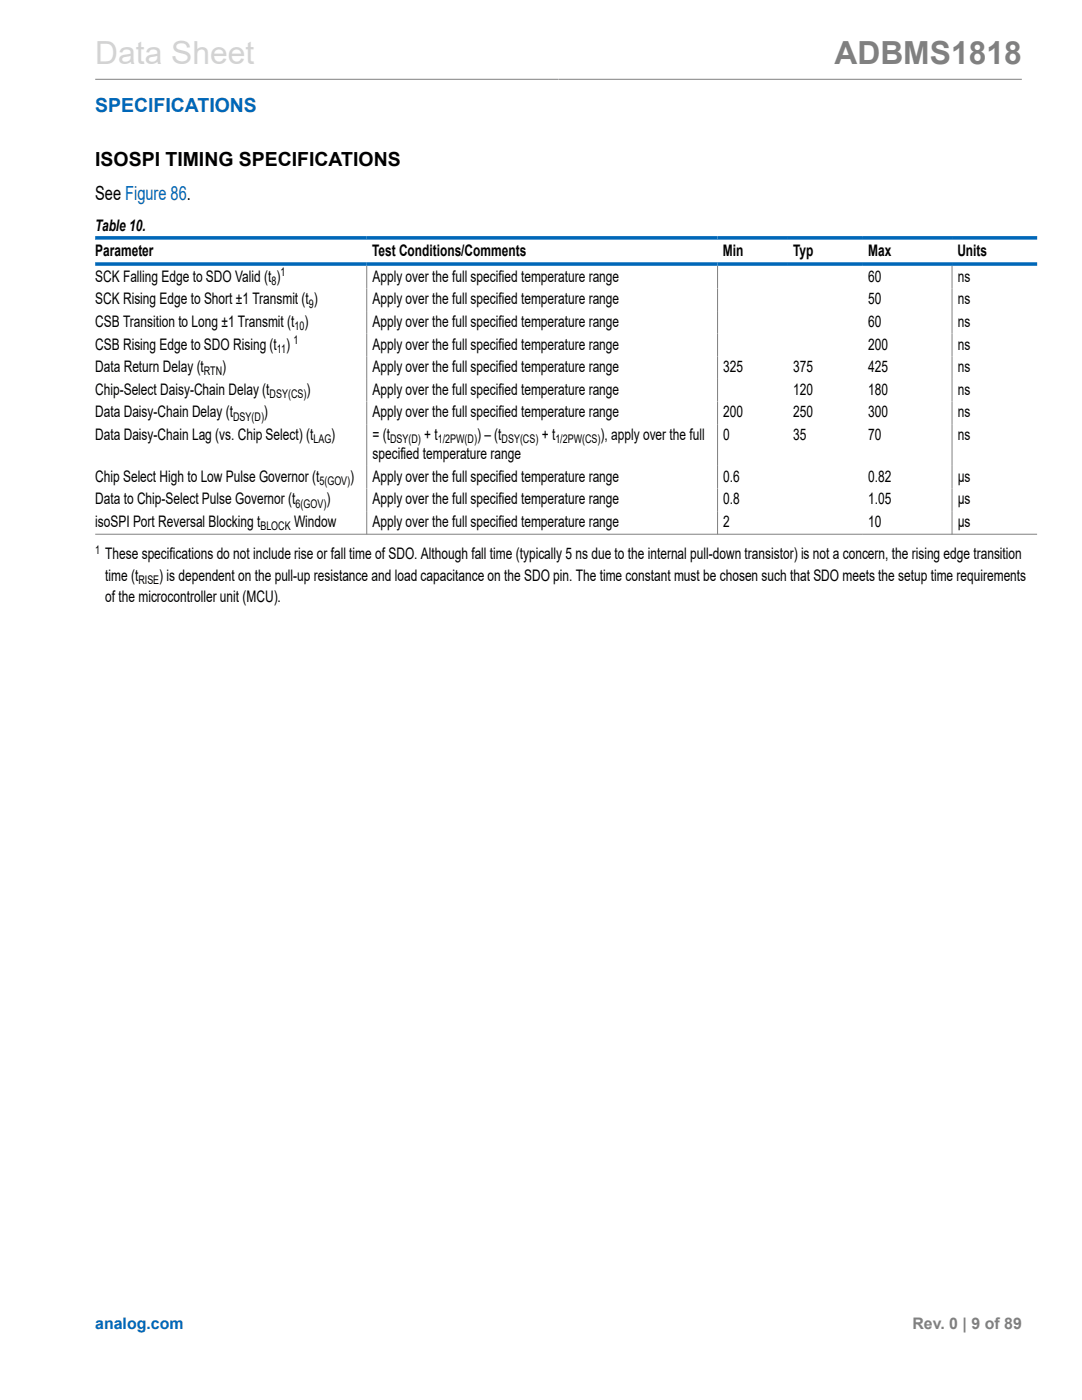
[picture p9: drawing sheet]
<svg xmlns="http://www.w3.org/2000/svg" width="216mm" height="279mm" viewBox="0 0 216 279" stroke-linecap="round" stroke-linejoin="round" font-family="sans-serif">
<defs><g id="words">
<text font-size="6.3" fill="#d3d3d3" x="19" y="12.7">Data Sheet</text>
<text font-size="6.3" fill="#808080" x="166.5" y="12.7">ADBMS1818</text>
<text font-size="3.9" fill="#0067b8" x="19" y="22.3">SPECIFICATIONS</text>
<g font-size="3.9">
<text x="19" y="33.2">ISOSPI TIMING SPECIFICATIONS</text>
<text x="19" y="40">See Figure 86.</text>
</g>
<g font-size="3.2">
<text x="19" y="46.1">Table 10.</text>
<text x="19" y="51">Parameter</text>
<text x="74.2" y="51">Test Conditions/Comments</text>
<text x="144.2" y="51">Min</text>
<text x="158.3" y="51">Typ</text>
<text x="173.2" y="51">Max</text>
<text x="191" y="51">Units</text>
<text x="19" y="56.2">SCK Falling Edge to SDO Valid (t )</text>
<text x="74.3" y="56.2">Apply over the full specified temperature range</text>
<text x="173.2" y="56.2">60</text>
<text x="191.1" y="56.2">ns</text>
<text x="19" y="60.7">SCK Rising Edge to Short ±1 Transmit (t )</text>
<text x="19" y="65.3">CSB Transition to Long ±1 Transmit (t )</text>
<text x="74.3" y="65.3">Apply over the full specified temperature range</text>
<text x="74.3" y="60.7">Apply over the full specified temperature range</text>
<text x="173.2" y="65.3">60</text>
<text x="173.2" y="60.7">50</text>
<text x="191.1" y="65.3">ns</text>
<text x="191.1" y="60.7">ns</text>
<text x="19" y="69.8">CSB Rising Edge to SDO Rising (t )</text>
<text x="74.3" y="69.8">Apply over the full specified temperature range</text>
<text x="173.2" y="69.8">200</text>
<text x="191.1" y="69.8">ns</text>
<text x="19" y="74.3">Data Return Delay (t</text>
<text x="44.3" y="74.3">)</text>
<text x="74.3" y="74.3">Apply over the full specified temperature range</text>
<text x="144.3" y="74.3">325</text>
<text x="158.3" y="74.3">375</text>
<text x="173.2" y="74.3">425</text>
<text x="191.1" y="74.3">ns</text>
<text x="19" y="78.8">Chip-Select Daisy-Chain Delay (t</text>
<text x="19" y="83.3">Data Daisy-Chain Delay (t</text>
<text x="52.7" y="83.3">)</text>
<text x="61.1" y="78.8">)</text>
<text x="74.3" y="83.3">Apply over the full specified temperature range</text>
<text x="74.3" y="78.8">Apply over the full specified temperature range</text>
<text x="144.3" y="83.3">200</text>
<text x="158.3" y="83.3">250</text>
<text x="158.3" y="78.8">120</text>
<text x="173.2" y="83.3">300</text>
<text x="173.2" y="78.8">180</text>
<text x="191.1" y="83.3">ns</text>
<text x="191.1" y="78.8">ns</text>
<text x="19" y="87.8">Data Daisy-Chain Lag (vs. Chip Select) (t</text>
<text x="66.1" y="87.8">)</text>
<text x="74.3" y="87.8">= (t</text>
<text x="84.6" y="87.8">+ t</text>
<text x="95.2" y="87.8">) – (t</text>
<text x="108.1" y="87.8">+ t</text>
<text x="119.8" y="87.8">), apply over the full</text>
<text x="144.3" y="87.8">0</text>
<text x="158.3" y="87.8">35</text>
<text x="173.2" y="87.8">70</text>
<text x="191.1" y="87.8">ns</text>
<text x="74.3" y="91.6">specified temperature range</text>
<text x="19" y="100.7">Data to Chip-Select Pulse Governor (t</text>
<text x="19" y="96.2">Chip Select High to Low Pulse Governor (t</text>
<text x="65.1" y="100.7">)</text>
<text x="69.9" y="96.2">)</text>
<text x="74.3" y="96.2">Apply over the full specified temperature range</text>
<text x="74.3" y="100.7">Apply over the full specified temperature range</text>
<text x="144.3" y="96.2">0.6</text>
<text x="144.3" y="100.7">0.8</text>
<text x="173.2" y="96.2">0.82</text>
<text x="173.2" y="100.7">1.05</text>
<text x="191.1" y="96.2">µs</text>
<text x="191.1" y="100.7">µs</text>
<text x="19" y="105.2">isoSPI Port Reversal Blocking t</text>
<text x="58.7" y="105.2">Window</text>
<text x="74.3" y="105.2">Apply over the full specified temperature range</text>
<text x="144.3" y="105.2">2</text>
<text x="173.2" y="105.2">10</text>
<text x="191.1" y="105.2">µs</text>
<text x="21" y="111.6">These specifications do not include rise or fall time of SDO. Although fall time (typically 5 ns due to the internal pull-down transistor) is not a concern, the rising edge transition</text>
<text x="21" y="115.9">time (t</text>
<text x="31.8" y="115.9">) is dependent on the pull-up resistance and load capacitance on the SDO pin. The time constant must be chosen such that SDO meets the setup time requirements</text>
<text x="21" y="120.1">of the microcontroller unit (MCU).</text>
</g>
<text font-size="3.2" fill="#0067b8" x="19" y="265.3">analog.com</text>
<text font-size="3.2" fill="#808080" x="182.1" y="265.3">Rev. 0 | 9 of 89</text>
<g font-size="2.4">
<text x="54.2" y="56.9">8</text>
<text x="55.9" y="55.2">1</text>
<text x="58.8" y="65.9">10</text>
<text x="61.6" y="61.4">9</text>
<text x="55.3" y="70.4">11</text>
<text x="58.6" y="68.7">1</text>
<text x="40.7" y="74.9">RTN</text>
<text x="46.5" y="83.9">DSY(D)</text>
<text x="53.8" y="79.4">DSY(CS)</text>
<text x="62.5" y="88.5">LAG</text>
<text x="77.8" y="88.5">DSY(D)</text>
<text x="87.4" y="88.5">1/2PW(D)</text>
<text x="100.1" y="88.5">DSY(CS)</text>
<text x="110.8" y="88.5">1/2PW(CS)</text>
<text x="59" y="101.3">6(GOV)</text>
<text x="63.7" y="96.8">5(GOV)</text>
<text x="52" y="105.8">BLOCK</text>
<text x="19" y="110.6">1</text>
<text x="27.6" y="116.5">RISE</text>
</g>
</g></defs>
<path d="M19 15.8h184.9M73.2 53v53.7M143.2 53v53.7M190 53v53.7M19 106.6h188" fill="none" stroke="#808080" stroke-width=".2"/>
<path d="M19 47.5h188M19 52.7h188" fill="none" stroke="#0067b8" stroke-width=".71"/>
<use href="#words"/>
</svg>
